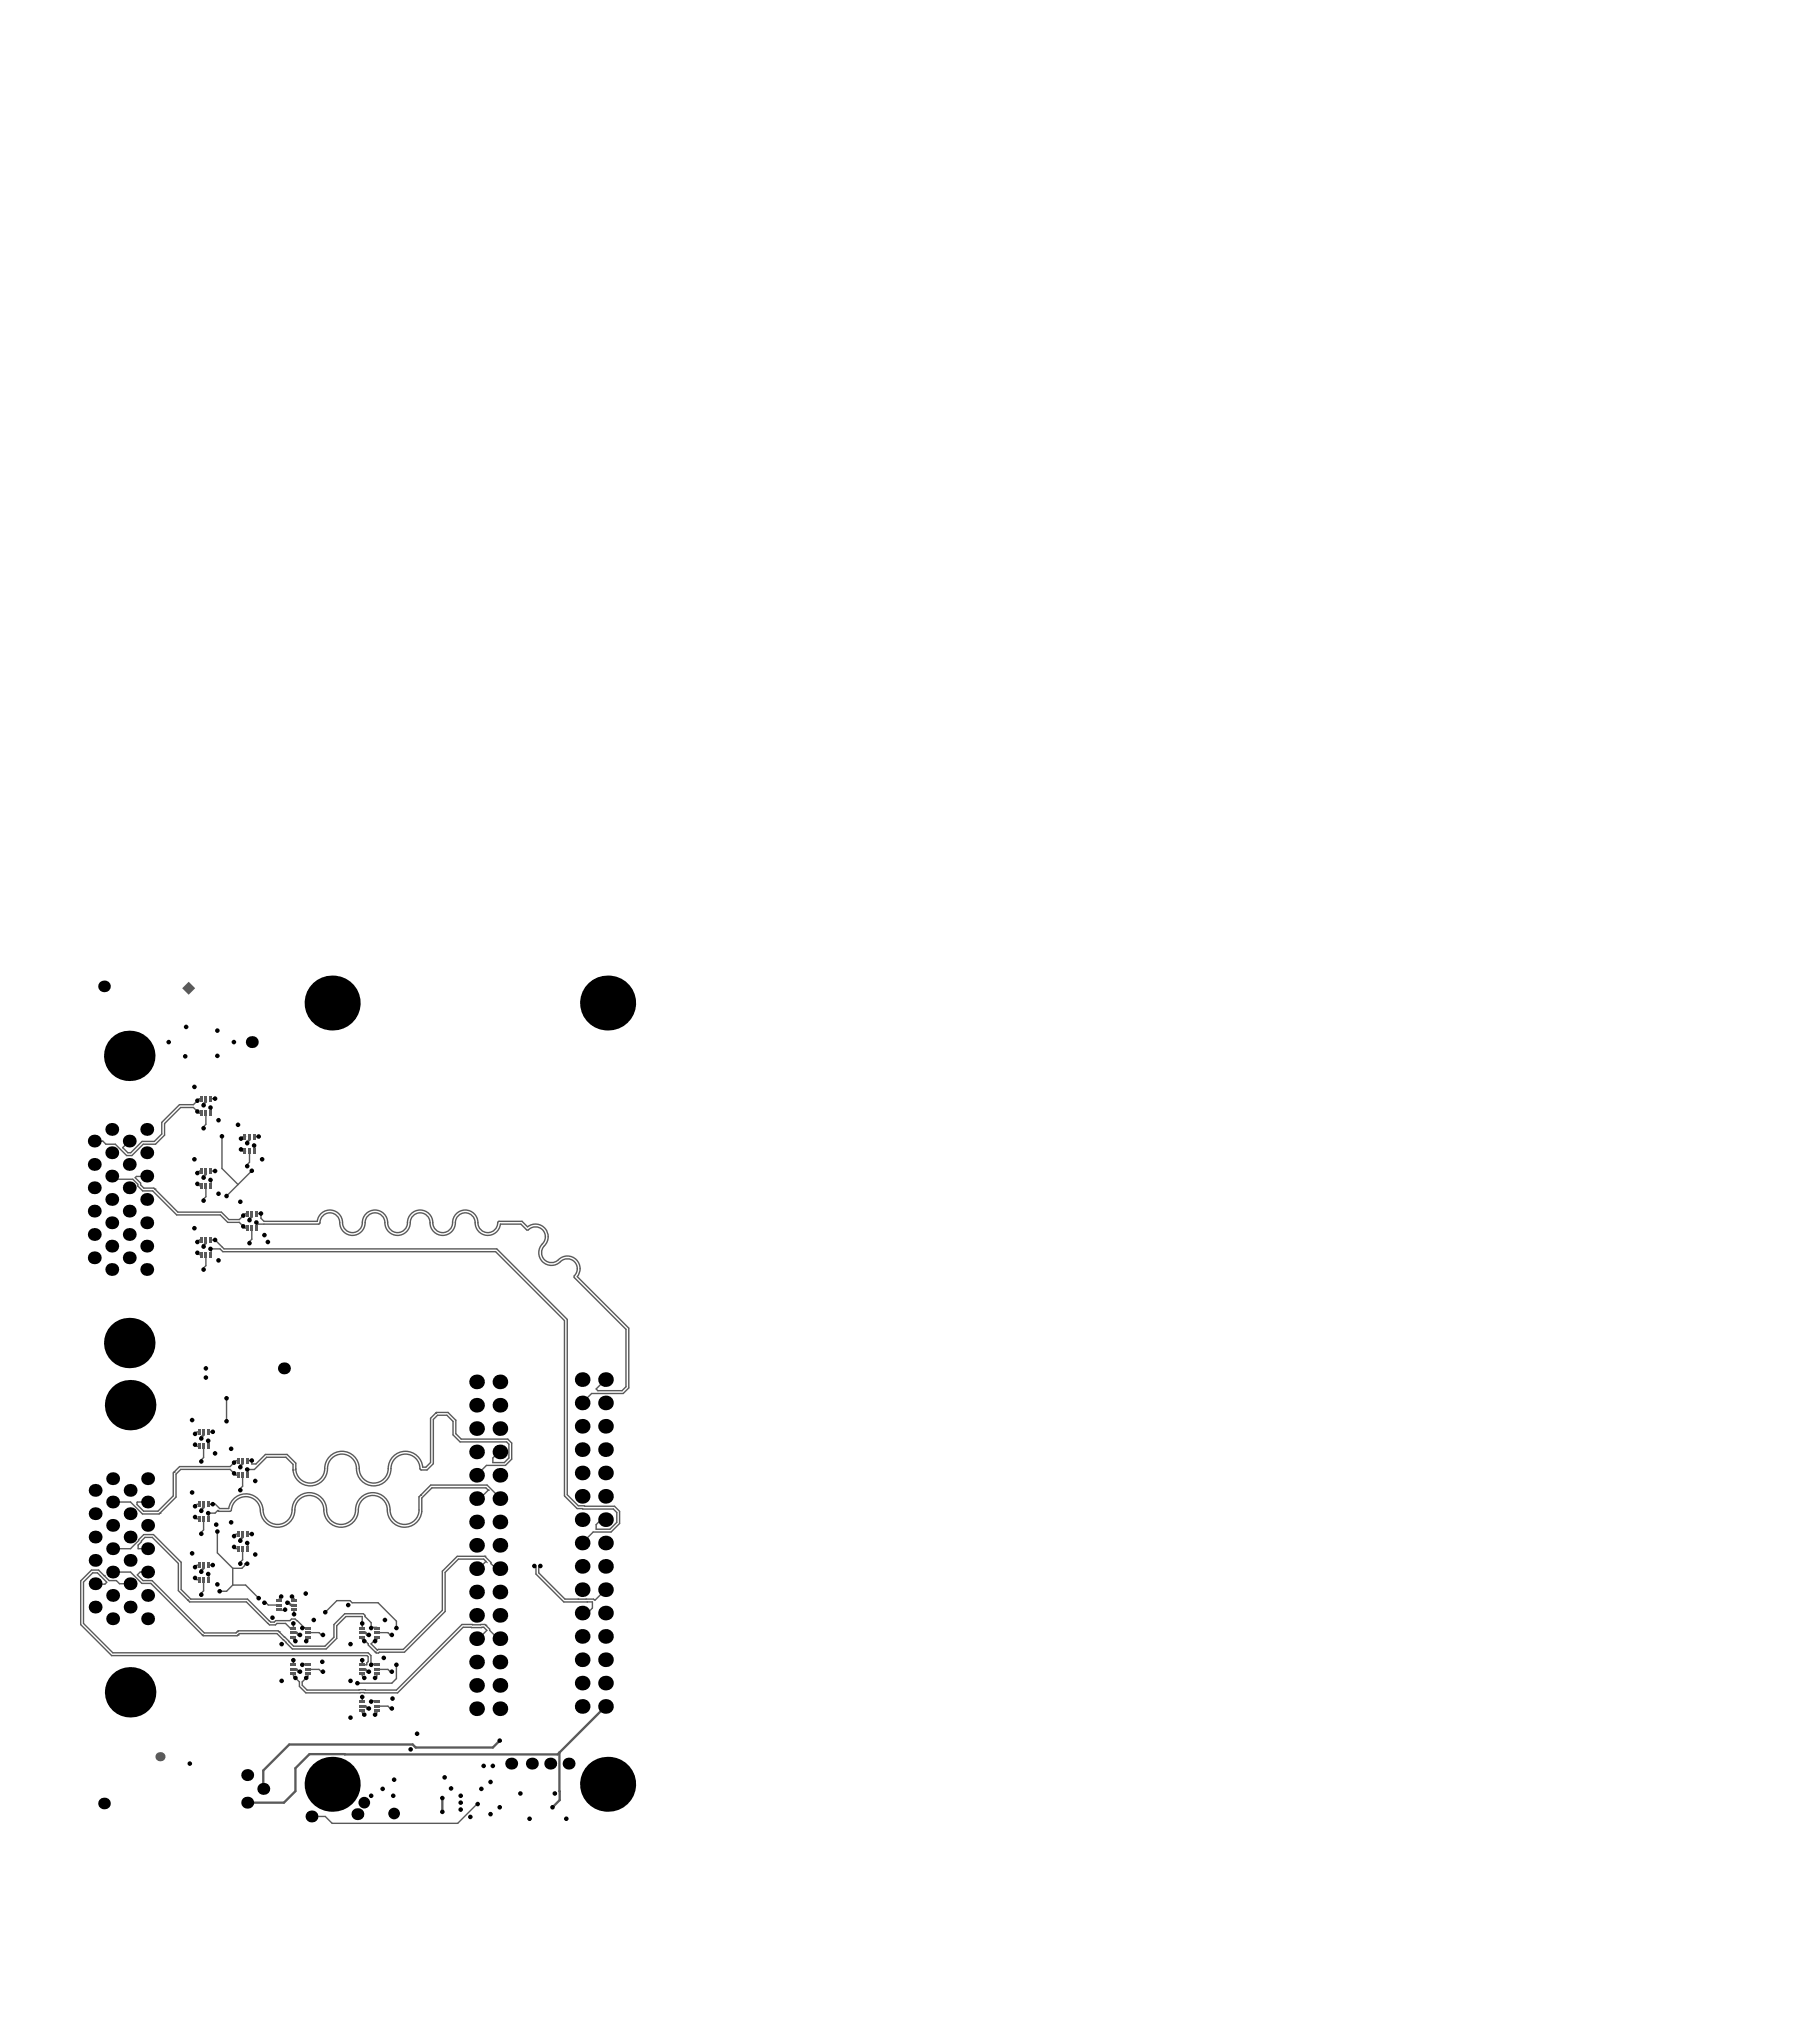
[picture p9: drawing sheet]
<svg xmlns="http://www.w3.org/2000/svg" width="658mm" height="736mm" viewBox="0 0 658 736" stroke-linecap="round" stroke-linejoin="round" font-family="sans-serif">
<path d="M34.4 573.3l.2 .1" fill="none" stroke="#5a5a5a" stroke-width=".51"/>
<circle cx="37.7" cy="570.3" r=".25" fill="#5a5a5a"/>
<g fill="none" stroke="#5a5a5a" stroke-width=".51">
<path d="M34.1 413h3.1M44.5 415.4v.1M40.4 425.7l1.2 1.2M49.4 425.8l-.5 .5M49.9 428.7v.6l1.7 1.8M50.9 428.2v.7l1.1 1.2M47.2 543.7l4.4 4.3M49.7 543.7l-.1 .9 2.4 2.4M50.2 557.3v.4l-3 2.9M52.5 556.5l-2.5 2.8v1.3M33.1 568.3h2.6M33.5 569.3h1.8"/>
<path d="M36.3 570.4l2.3 2.4-.6 .6h-3.4M42.1 572.1l1.1 1.2M49.7 570.1l2.1 2"/>
</g>
<circle cx="57.9" cy="547.7" r=".25" fill="#5a5a5a"/>
<path d="M57.9 547.7l-.3 .3" fill="none" stroke="#5a5a5a" stroke-width=".51"/>
<circle cx="56.1" cy="430.4" r=".25" fill="#5a5a5a"/>
<path d="M58.5 410.5l-2.6 2.7M55.7 430.1l.4 .3M65 530.9l-2 2M65.4 531.9l-1.7 1.7" fill="none" stroke="#5a5a5a" stroke-width=".51"/>
<circle cx="63" cy="532.9" r=".25" fill="#5a5a5a"/>
<path d="M63 532.9l-.3 .3" fill="none" stroke="#5a5a5a" stroke-width=".51"/>
<circle cx="68" cy="579.2" r=".25" fill="#5a5a5a"/>
<g fill="none" stroke="#5a5a5a" stroke-width=".51">
<path d="M72.2 397.7l-2.2 2.2M71.4 402.3l.7 .7M71.4 428.5l.7 .7M72.2 423.9l-.8 .7M71.4 453.5l.7 .6M72.2 448.9l-.8 .7M72.3 518.3h-1l-.7 .7M70.6 522.9l.6 .7h1.1M71.2 549.8h1.1M72.3 544.5h-1l-.7 .7M73.7 549.8v4M75.6 544.5h2.3l1.6 1.6"/>
<path d="M77 544.5h.1M68 579.2l.6 .7M70.6 571.2l.6 .6h1.1M72.3 566.6h-1l-.7 .7M73.7 571.8v4M75.3 570l.3 .3v1.5M75.6 566.6h1.4M77 566.5v.1"/>
</g>
<path d="M73.7 566.6v1" fill="none" stroke="#5a5a5a" stroke-width=".84"/>
<circle cx="78.8" cy="546.8" r=".25" fill="#5a5a5a"/>
<g fill="none" stroke="#5a5a5a" stroke-width=".51">
<path d="M77.8 397.7h-1.4M73.7 407.8v.6M74.5 403v4M76.2 401.2l.2 .2v1.6M74.5 429.2v4l-.8 .8M76.2 427.1v.3M76.4 423.9h1.4M77.8 423.9h.1M74.5 458.1l-.8 .9v.6M76.2 452.1l.2 .5v1.5M76.4 448.9h1.4M77.8 448.8v.1"/>
<path d="M77 518.3h-1.4M73.7 523.6v4M75.3 521.5l.3 .5M79.1 547.1l-.3-.3-1 .9h-2.5l.3 .5M86.1 591.8l-.3 .3"/>
</g>
<path d="M74.5 397.7v1.1l-.9 .8 .1 .5M74.5 423.9v1.1l-.9 .8 .1 .5M74.5 448.9v1.1l-.9 .8 .1 .4M73.7 518.3v1.1M73.7 544.5v1.1" fill="none" stroke="#5a5a5a" stroke-width=".84"/>
<circle cx="86.1" cy="591.8" r=".25" fill="#5a5a5a"/>
<path d="M85.9 590.6l-.5 .5" fill="none" stroke="#5a5a5a" stroke-width=".51"/>
<circle cx="85.9" cy="590.6" r=".25" fill="#5a5a5a"/>
<path d="M80.4 451.4l.7 .7M83.3 531.9l2.1 2.1h.7M85.4 528.7h.7M84.7 559.9l.7 .7h.7M85.4 555.3h.7M84.2 573.8l-2.2 2.2M86.2 590.3l-.3 .3" fill="none" stroke="#5a5a5a" stroke-width=".51"/>
<circle cx="82" cy="432.9" r=".25" fill="#5a5a5a"/>
<g fill="none" stroke="#5a5a5a" stroke-width=".51">
<path d="M87.2 416.1l.7 .6h1M88.9 411.4h-1l-.7 .7M90.3 416.7v4M92 414.6l.2 .5v1.6M86.1 428.8l-4.1 4.1M89.5 421.5v.6M89.7 439.3h-.9l-.7 .7M94.4 439.3v1.7M94.4 439.3h.1M88.1 443.9l.6 .6h1M91.1 448.6l-.8 .8v.6M92.8 442.5l.2 .5v1.5"/>
<path d="M87.8 538l-.8 .8v.6M91.1 529.9h1.5M91.1 528.7h-1.4M92.1 531.9h-2.6l.2 .5v1.6M89.5 558.5l.2 .5v1.6M89.7 555.3h1.4M91.1 555.3h.1M87.8 564.6l-.8 .8v.6M89.5 566h-.9v.7l-1 1M95.7 580.2h.6l.8 .8M96.9 587.6l.6 .6h2.2M97.4 586.6l.5 .6h1.4l.5-.6"/>
<path d="M101 590.6l5.2 5.3M102.5 593.5l1 1.1M106.2 601v1.4M106.2 605.7v.9"/>
</g>
<path d="M89.4 413.3l.1 .5M89.4 413.3h.1M90.3 411.4v1.1l-.9 .8M91.1 439.3v1.1M87.8 529.8l-.8 .8" fill="none" stroke="#5a5a5a" stroke-width=".84"/>
<circle cx="101" cy="590.6" r=".25" fill="#5a5a5a"/>
<path d="M106 530.1v2M101.8 577.9l-.7 .6v1.1M105.7 577.9l.7 .7v1M100.7 590.3l.3 .3M103.2 582.7l-.5 .2h-1.6M103.3 587.6l1.7 1.7h1.2M105.5 586.1l-.6 .5M106.2 587.6v1.5M106.2 592.4v.9M106.4 584.3h.1" fill="none" stroke="#5a5a5a" stroke-width=".51"/>
<path d="M104 580.2l.5-.1 .8 .9h1.1" fill="none" stroke="#5a5a5a" stroke-width=".84"/>
<circle cx="106" cy="532.1" r=".25" fill="#5a5a5a"/>
<g fill="none" stroke="#5a5a5a" stroke-width=".84">
<path d="M107.3 591l.8 .9M108.1 591.9h.1M108.6 591.8l-.5 .1M131.1 591h1.1l.8 .9M133 591.9h.1M133.1 591.8l-.1 .1M107.3 604.3l.8 .9M108.1 605.2h.1M108.6 605.1l-.5 .1M131.1 617.6h1.1l.8 .9M131.1 604.3h1.1l.8 .9M133 618.5h.1"/>
<path d="M133 605.2h.1M133.1 618.4l-.1 .1M133.1 605.1l-.1 .1M124.7 635l.1 .1"/>
</g>
<g fill="none" stroke="#5a5a5a" stroke-width=".51">
<path d="M121.9 579.4h4.8M107.4 586.6l2.8 2.7h1.2M111.4 592.4v1l-.6 .6M115.5 591l.8 .8h.6M124.8 584.1l-3.9 4M125.2 585.1l-3.3 3.4M131.1 585.1v4M131.1 587.6v.1M131.1 592.4v.9l.7 .7h.5l1 1v.5M131.5 584.1l.6 .6v.4M132.8 599.3l.4 .4v1.8l-.5 .5v.6h-1.6M135.9 598.1l.3 .2"/>
<path d="M111.4 605.7v1l-2 2.1v1.2M111.4 602.4h-1.5l-.5 .2M115.5 604.3l.8 .8h.6M129.9 611.8h2.4M130.3 612.8h1.6M131.1 601v1.4M131.1 614.3v1.4M131.1 605.7v.9l.7 .8M131.1 619v.9l.7 .8M136.4 602.6l-.3-.2h-1.3l-.5 .2M136.4 605.9v.8l-.7 .7M136.4 619v1l-.7 .7"/>
<path d="M136.4 615.7h-1.6l-.5 .2"/>
</g>
<circle cx="135.9" cy="598.1" r=".25" fill="#5a5a5a"/>
<path d="M152.2 541.2l-.6 .6M134.2 599.3v3.1h.6M134.3 587.4v1.9l.5-.2h1.6M136.4 592.4v1l-2.1 1.6M137.3 598.1l-.3 .2h-.8M141.2 591.8h.6M143.5 586.8v2.5M141.2 618.4h.6M141.2 605.1h.6M143.5 607.6l-1.7 1.7" fill="none" stroke="#5a5a5a" stroke-width=".51"/>
<path d="M149.3 631.5l1.1 1.1" fill="none" stroke="#5a5a5a" stroke-width=".84"/>
<circle cx="152.2" cy="541.2" r=".25" fill="#5a5a5a"/>
<path d="M157.9 511.3l-.3 .3M156.8 529.8l-2.3 2.3" fill="none" stroke="#5a5a5a" stroke-width=".51"/>
<circle cx="157.6" cy="511.6" r=".25" fill="#5a5a5a"/>
<path d="M157.6 511.6l-1.8 1.8M158.3 512.3l-1.5 1.5M161.7 512.3l2.2 2.2M162.1 511.3l2.9 2.8M163.9 519.4l2.6 2.5M165 519l1.9 1.9M172.5 567.8h.7M170.5 589l.1 .2M170.9 588h3.1M172.5 593.2h.7M175.8 588.3l1.4 1.4M172.6 653h.3" fill="none" stroke="#5a5a5a" stroke-width=".51"/>
<circle cx="175.8" cy="588.3" r=".25" fill="#5a5a5a"/>
<path d="M175.5 588l.3 .3" fill="none" stroke="#5a5a5a" stroke-width=".51"/>
<circle cx="175.5" cy="563.3" r=".25" fill="#5a5a5a"/>
<path d="M175.9 538.6l.8 .8M175 564.4l.9 .8M175.5 563.3l4 4.5" fill="none" stroke="#5a5a5a" stroke-width=".51"/>
<path d="M175.9 565.2l.5 .5" fill="none" stroke="#5a5a5a" stroke-width=".36"/>
<circle cx="176.7" cy="539.4" r=".25" fill="#5a5a5a"/>
<g fill="none" stroke="#5a5a5a" stroke-width=".51">
<path d="M37.2 413l1.1 1.2M41.7 414.2l4.1 4.1h1.9l4.1-4.1M55.9 413.2h-4.5l-4.1 4.1h-1l-1.8-1.8M58.5 406.3v4.2M70 400.9l1.4 1.4M74.5 407l-.8 .8M76.2 400.9v.3M80.3 411.3v11.7l5.8 5.8M48.1 426.9l1.8 1.8M48.9 426.3l2 1.9M51.6 431.1h3.7M52 430.1h3.7"/>
<path d="M53.1 425.7l-3.7 .1M73.7 434v.6M76.2 427.4l.2 .2v1.6M80.1 438.8l2.7 2.7M90.3 420.7l-.8 .8M74.5 454.1v4M91.1 444.5v4.1M94.4 441l1.1 1.1M188.5 443.1l2 2M188.9 442.1l2 2M204.3 478v63.5M205.3 477.6v63.5"/>
<path d="M219.1 499.4l-3.4 3.4 .7 .6M226.5 481.2v20.8l-1.4 1.4M227.6 480.8v21.6l-2.1 2M82 506.1v8.3M155.8 513.4v16M156.8 513.8v16M163.9 514.5v4.9M165 514.1v4.9M214.1 504.4l-3.4 3.4M62.7 533.2v8.3M63.7 533.6v8.3M75.6 522v1.6"/>
<path d="M85.4 528.7l-2.1 2.2M87.8 534v4M91.1 528.7v1.2M103.5 527.5l2.5 2.6M180.5 525.6l-2.1 2.2v1.6M183.3 521.9l.9 .9v5l-1.7 1.6M183.8 520.9l1.4 1.4v5.9l-2.3 2.2M49.7 543.7h3.7M51.6 548h6M52 547h5.2M52.5 556.5h2.6M55.5 555.5h-3.5l-1.8 1.8"/>
<path d="M70.6 549.1l.6 .7M75.6 548.2v1.6M78.7 554.4v7.7M85.4 555.3l-.7 .7M151.6 541.8v4.8M152.6 542.2v4.9M208.9 546.1l2 .1M209.3 545.1l2.3 .1M218.2 551h-1.6l-.9 .9v1.6h5M222 546.2l1.2 1.3v3.5M222.4 545.2l1.8 1.9v4.4M29.2 572.3v15.8"/>
<path d="M30.2 572.7v14.9M35.3 569.3l1 1.1M35.7 568.3l3.8 3.8h2.6M43.2 573.3h3.9M47.2 569l4.1 4.2h3.3M50 560.6h3.4M51.8 572.1h3.2M53.4 569h-2.7l-1 1.1M64.5 565.9v9.9M65.6 565.5v9.8M75.3 569.8v.2M84.2 567.7v6.1"/>
<path d="M87.8 560.6v4M160.1 568.7v14.2M193.4 566.8l.6 .6v2.4M195.5 566.8l-.5 .6v1.9M209.3 578.8v.1M212.1 578.8l-2.8 .1M212.5 579.9h1.9v2.2l-1.8 1.8h-1.9l1.5-1.5M212.5 579.9h.1M219.1 575.4l-3.7 3.7M73.5 592.1h12.3M103.5 594.6l2.3 2.3M106.4 582.9v1.4"/>
<path d="M120.9 588.1v4.5M121.9 588.5v4.6M134.3 595l2.3 2.3 .3-.3M175.1 589l1.1 1.1M177.2 589.7v.4l3 3.1M212.2 582.4h.1M108.4 608.8v1.6l2.3 2.4M109.4 610l1.7 1.8M143.5 602.6v5"/>
</g>
<path d="M90.2 441.2l.1 .5M90.2 441.2h.1M91.1 440.4l-.9 .8M87.8 528.7v1.1M87.8 555.3v1.1l-.8 .8M202.4 634.4l.1 17.2M95.3 640.9v6.6M160.1 650.9v4.9" fill="none" stroke="#5a5a5a" stroke-width=".84"/>
<circle cx="73.2" cy="591.8" r=".25" fill="#5a5a5a"/>
<g fill="none" stroke="#5a5a5a" stroke-width=".51">
<path d="M70 399.9h-5l-6.5 6.4M72.2 397.7h.9M38.3 414.2h3.4M46 413.8l-1.5 1.6M70 400.9h-4.6l-5.8 5.8v4.2l-3.3 3.3h-4.5M72.1 403h1M93.6 411.4h-1.4M41.6 426.9h6.5M55.3 431.1l8.7 8.7h15.7l2.7 2.7h4.2l1.5 1.4M56.1 430.4l8.3 8.4h15.7M72.1 429.2h1M72.2 423.9h.9"/>
<path d="M91.1 423.8l-5 5M93 439.3h1.4M72.1 454.1h1M72.2 448.9h.9M76.2 452.1h3.4l1.1 1h98.7l24.9 24.9M77.8 448.8l2.6 2.6M81.1 452.1h98.7l25.5 25.5M88.1 440l-1.5 1.5h-3.8M92.8 442.5l.6 .6h21.9l.4-.3a3.7 3.7 0 0 1 4-3.8 3.7 3.7 0 0 1 3.3 4.4 4.7 4.7 0 0 0 5.4 3.7 4.7 4.7 0 0 0 3.8-5.2 3.7 3.7 0 0 1 4.3-2.8 3.7 3.7 0 0 1 2.9 4.3 4.7 4.7 0 0 0 5.3 3.7 4.7 4.7 0 0 0 3.8-5.2 3.7 3.7 0 0 1 4.4-2.8 3.7 3.7 0 0 1 2.8 4.3 4.7 4.7 0 0 0 5.3 3.7 4.7 4.7 0 0 0 3.9-5.2 3.6 3.6 0 0 1 4.3-2.8 3.6 3.6 0 0 1 2.8 4.3 4.6 4.6 0 0 0 4.7 3.8 4.6 4.6 0 0 0 4.4-4.1h7.4M95.5 442.1h19.3a4.7 4.7 0 0 1 5.3-4.1 4.7 4.7 0 0 1 3.9 5.3 3.7 3.7 0 0 0 4.4 2.8 3.7 3.7 0 0 0 2.8-4.3 4.7 4.7 0 0 1 5.3-3.7 4.7 4.7 0 0 1 3.9 5.2 3.7 3.7 0 0 0 4.3 2.8 3.7 3.7 0 0 0 2.8-4.3 4.7 4.7 0 0 1 5.4-3.7 4.7 4.7 0 0 1 3.8 5.2 3.7 3.7 0 0 0 4.3 2.8 3.7 3.7 0 0 0 2.9-4.3 4.7 4.7 0 0 1 5.3-3.7 4.7 4.7 0 0 1 3.8 5.2 3.6 3.6 0 0 0 4.1 2.8 3.6 3.6 0 0 0 3.1-3.8l.4-.2h8.3M190.5 445.1l.5 .2a3.7 3.7 0 0 1 5.5 .1 3.7 3.7 0 0 1-.7 5.4 4.7 4.7 0 0 0 1.2 6.4 4.7 4.7 0 0 0 6.4-1 3.6 3.6 0 0 1 4.8 .9 3.6 3.6 0 0 1-.5 4.9l.2 .5 18.6 18.7M190.9 444.1a4.7 4.7 0 0 1 6.6 .8 4.7 4.7 0 0 1-.9 6.6 3.7 3.7 0 0 0 1.1 5 3.7 3.7 0 0 0 5-1 4.6 4.6 0 0 1 6 .6 4.6 4.6 0 0 1 .2 6l18.7 18.7"/>
<path d="M157.9 511.3h4.2M158.3 512.3h3.4M214.1 504.4h11.4M216.4 503.4h8.7M65 530.9h18.3M65.4 531.9h17.9M73.7 527.6l-.9 .8v.6M86.1 534h.3M86.1 528.7h.3M92.6 529.9l3.5-3.4h7.8l3.2 3.1v2.4M103.5 527.5h-7l-4.4 4.4M154.5 532.1h-2l-.5-.3a5.4 5.4 0 0 0-5.7-5.4 5.4 5.4 0 0 0-4.9 6.2 6.3 6.3 0 0 1-7.1 5.2 6.3 6.3 0 0 1-5.4-7.1 5.3 5.3 0 0 0-6.1-4.3 5.3 5.3 0 0 0-4.4 6.2 6.3 6.3 0 0 1-6.4 5.2 6.3 6.3 0 0 1-6-5.7"/>
<path d="M155.8 529.4l-1.7 1.7h-1.1a6.3 6.3 0 0 0-7-5.7 6.3 6.3 0 0 0-5.6 7 5.3 5.3 0 0 1-6.2 4.3 5.3 5.3 0 0 1-4.3-6.1 6.3 6.3 0 0 0-7.1-5.2 6.3 6.3 0 0 0-5.4 7 5.2 5.2 0 0 1-5.6 4.4 5.2 5.2 0 0 1-4.8-5.2M166.5 521.9h16.8M166.9 520.9h16.9M175.9 538.6h-19.6l-3.7 3.6M176.7 539.4l-2.3 2.3h-1.2M178.4 529.4h4.1M180.5 525.6h.4M182.9 530.4h-6.9l-3.5 3.6M40.8 543.7h6.4M55.1 556.5l9.4 9.4M55.5 555.5l10.1 10M62.7 541.5l-5.5 5.5"/>
<path d="M63.7 541.9l-5.8 5.8M73.7 553.8l-.9 .8v.6M79.1 547.1h4.1l.4-.3a5.3 5.3 0 0 1 5.8-5 5.3 5.3 0 0 1 4.9 5.8 6.3 6.3 0 0 0 7.2 5.1 6.3 6.3 0 0 0 5.3-7 5.3 5.3 0 0 1 6.2-4.3 5.3 5.3 0 0 1 4.3 6.2 6.3 6.3 0 0 0 7.1 5.1 6.3 6.3 0 0 0 5.4-7 5.3 5.3 0 0 1 6.1-4.3 5.3 5.3 0 0 1 4.3 6.1 6.3 6.3 0 0 0 6.4 5.3 6.3 6.3 0 0 0 6-5.7M79.5 546.1h3.3a6.3 6.3 0 0 1 6.9-5.3 6.3 6.3 0 0 1 5.6 6.6 5.3 5.3 0 0 0 6.2 4.3 5.3 5.3 0 0 0 4.3-6.2 6.3 6.3 0 0 1 7.1-5.1 6.3 6.3 0 0 1 5.4 7 5.3 5.3 0 0 0 6.1 4.3 5.3 5.3 0 0 0 4.4-6.2 6.3 6.3 0 0 1 7.1-5.1 6.3 6.3 0 0 1 5.3 7 5.2 5.2 0 0 0 5.6 4.4 5.2 5.2 0 0 0 4.8-5.2M86.1 555.3h.3M152.2 541.2l3.7-3.6h20.4l4.6 4.6v.3M204.3 541.5l4.6 4.6M205.3 541.1l4 4M210.9 546.2h11.1M211.6 545.2h10.8M223.2 551l-2.5 2.5M224.2 551.5l-3.1 3.1h-6.4l-4 3.9"/>
<path d="M33.1 568.3l-3.9 4M33.5 569.3l-3.3 3.4M40.8 560.6h6.4M40.8 569h6.4M54.6 573.2l18.9 18.9M55 572.1l18.9 19h11.5M64.5 575.8l3.5 3.4M65.6 575.3l3.4 3.5h20.6l7.8 7.8M68.6 579.9h20.6l7.7 7.7M73.7 575.8l-.9 .9v.5M78.7 562.1l5.5 5.6h3.4M79.5 576h2.5"/>
<path d="M84.2 573.8h4.7l4.7 4.7M86.1 560.6h.3M121.9 579.4l-4.2 4.2M126.7 579.4l.7 .8h9.4l6.7 6.6M175 564.4h-9.1l-4.8 4.8v14.1l-14.7 14.8h-9.1M175.5 563.3h-10l-5.4 5.4M175.9 565.2l-2.7 2.6M179.5 567.8h1.4M194 569.8l10.1 10.1h8.4M195 569.3l9.5 9.5h4.8M212.1 578.8h2.7l.6 .3M29.2 588.1l11.2 11.2h92.4"/>
<path d="M30.2 587.6l10.6 10.7h92.4l1 1M86.1 591.8l.5-.5h13.6l2.3 2.2M86.2 590.3h14.5M97.1 581h4M99.8 586.6h5.1M103.3 587.6h-3.1l-.5 .6M105.5 586.1h1.3l.6 .5M106.2 593.3l.7 .7M111.4 591h4.1M120.9 592.6l-3.3 3.3h-11.4M121.9 593.1l-3.9 3.8h-12.2M124.8 584.1h6.7"/>
<path d="M125.2 585.1h5.9M132.1 585.1l2.2 2.3M133.3 595.5l2.6 2.6M136.4 591h4l.8 .8M160.1 582.9l-14.1 14.1h-9.1M170.5 589h-2.9l-23.7 23.8h-12M170.9 588h-3.7l-23.7 23.8h-11.2M174 588h1.5M175.1 589l-4.5 .2M176.2 590.1l-3 3.1M180.2 593.2h.7M106.2 606.6l2.2 2.2"/>
<path d="M110.7 612.8h19.6M111.1 611.8h18.8M111.4 604.3h4.1M129.3 609.3h12.5M136.4 604.3h4l.8 .8M136.4 617.6h4l.8 .8M172.6 653l-7 7h-45.4l-2.5-2.5h-5"/>
</g>
<g fill="none" stroke="#5a5a5a" stroke-width=".84">
<path d="M73.7 519.4l-.9 .8M72.8 520.2v.5M72.8 520.2h.1M86.9 530.6l.1 .5M86.9 530.6h.1M72.8 546.4v.5M72.8 546.4h.1M73.7 545.6l-.9 .8M86.9 557.2l.1 .5M86.9 557.2h.1M72.8 568.4v.5M72.8 568.4h.1"/>
<path d="M73.7 567.6l-.9 .8M106.2 591h1.1M133.1 591.8h.4M106.2 604.3h1.1M133.1 618.4h.4M133.1 605.1h.4M219.1 617.7l-17.3 17.4h-77M124.7 635h-12.7l-5.1 5v8.4l-4.1 4.1h-13.3M149.3 631.5h-44.6l-9.4 9.4M180.8 630.1l-2.4 2.5h-28M202.5 651.6l-2.5 2.6"/>
</g>
<g fill="#000">
<circle cx="37.6" cy="357" r="2.11"/>
<circle cx="61.1" cy="377.2" r=".83"/>
<circle cx="67.4" cy="371.7" r=".83"/>
<circle cx="78.7" cy="373.1" r=".83"/>
<circle cx="84.6" cy="377.2" r=".83"/>
<circle cx="91.1" cy="377.2" r="2.16"/>
<circle cx="120.2" cy="363.1" r="10"/>
<circle cx="219.9" cy="363.1" r="10"/>
<circle cx="46.8" cy="382.2" r="9.1"/>
<circle cx="67" cy="382.4" r=".83"/>
<circle cx="70.4" cy="393.4" r=".83"/>
<circle cx="71.4" cy="398.4" r=".83"/>
<circle cx="77.8" cy="397.7" r=".83"/>
<circle cx="78.7" cy="382.2" r=".83"/>
<circle cx="34.1" cy="413" r="2.32"/>
<circle cx="40.4" cy="408.8" r="2.32"/>
<circle cx="40.4" cy="417.3" r="2.32"/>
<circle cx="46.8" cy="413" r="2.32"/>
<circle cx="53.1" cy="417.3" r="2.32"/>
<circle cx="53.1" cy="408.8" r="2.32"/>
<circle cx="70.4" cy="419.6" r=".83"/>
<circle cx="71.4" cy="402.3" r=".83"/>
<circle cx="73.7" cy="408.4" r=".83"/>
<circle cx="73.7" cy="400.1" r=".83"/>
<circle cx="76.2" cy="400.9" r=".83"/>
<circle cx="79.1" cy="405.5" r=".83"/>
<circle cx="80.3" cy="411.3" r=".83"/>
<circle cx="86.1" cy="407.2" r=".83"/>
<circle cx="87.2" cy="416.1" r=".83"/>
<circle cx="87.2" cy="412.1" r=".83"/>
<circle cx="89.5" cy="413.8" r=".83"/>
<circle cx="92" cy="414.6" r=".83"/>
<circle cx="93.6" cy="411.4" r=".83"/>
<circle cx="94.9" cy="419.6" r=".83"/>
<circle cx="34.1" cy="429.9" r="2.32"/>
<circle cx="34.1" cy="421.5" r="2.32"/>
<circle cx="34.1" cy="438.4" r="2.32"/>
<circle cx="40.4" cy="434.2" r="2.32"/>
<circle cx="40.4" cy="425.7" r="2.32"/>
<circle cx="46.8" cy="429.9" r="2.32"/>
<circle cx="46.8" cy="438.4" r="2.32"/>
<circle cx="46.8" cy="421.5" r="2.32"/>
<circle cx="53.1" cy="434.2" r="2.32"/>
<circle cx="53.1" cy="425.7" r="2.32"/>
<circle cx="71.4" cy="428.5" r=".83"/>
<circle cx="71.4" cy="424.6" r=".83"/>
<circle cx="73.7" cy="434.6" r=".83"/>
<circle cx="73.7" cy="426.3" r=".83"/>
<circle cx="76.2" cy="427.1" r=".83"/>
<circle cx="77.8" cy="423.9" r=".83"/>
<circle cx="79.1" cy="432.1" r=".83"/>
<circle cx="82" cy="432.9" r=".83"/>
<circle cx="87" cy="435" r=".83"/>
<circle cx="89.5" cy="422.1" r=".83"/>
<circle cx="91.1" cy="423.8" r=".83"/>
<circle cx="94.4" cy="439.3" r=".83"/>
<circle cx="34.1" cy="446.8" r="2.32"/>
<circle cx="34.1" cy="455.3" r="2.32"/>
<circle cx="40.4" cy="442.6" r="2.32"/>
<circle cx="40.4" cy="451.1" r="2.32"/>
<circle cx="40.4" cy="459.5" r="2.32"/>
<circle cx="46.8" cy="446.8" r="2.32"/>
<circle cx="46.8" cy="455.3" r="2.32"/>
<circle cx="53.1" cy="459.5" r="2.32"/>
<circle cx="53.1" cy="451.1" r="2.32"/>
<circle cx="53.1" cy="442.6" r="2.32"/>
<circle cx="70.4" cy="444.6" r=".83"/>
<circle cx="71.4" cy="449.6" r=".83"/>
<circle cx="71.4" cy="453.5" r=".83"/>
<circle cx="73.7" cy="451.2" r=".83"/>
<circle cx="73.7" cy="459.6" r=".83"/>
<circle cx="76.2" cy="452.1" r=".83"/>
<circle cx="77.8" cy="448.8" r=".83"/>
<circle cx="79.1" cy="456.2" r=".83"/>
<circle cx="88.1" cy="443.9" r=".83"/>
<circle cx="88.1" cy="440" r=".83"/>
<circle cx="90.3" cy="450" r=".83"/>
<circle cx="90.3" cy="441.7" r=".83"/>
<circle cx="92.8" cy="442.5" r=".83"/>
<circle cx="95.7" cy="447.1" r=".83"/>
<circle cx="96.9" cy="449.6" r=".83"/>
<circle cx="46.8" cy="486.1" r="9.1"/>
<circle cx="74.5" cy="495.3" r=".83"/>
<circle cx="74.5" cy="498.6" r=".83"/>
<circle cx="102.8" cy="495.3" r="2.16"/>
<circle cx="210.7" cy="499.4" r="2.65"/>
<circle cx="219.1" cy="499.4" r="2.65"/>
<circle cx="47.1" cy="508.6" r="9.1"/>
<circle cx="69.5" cy="514" r=".83"/>
<circle cx="70.6" cy="519" r=".83"/>
<circle cx="77" cy="518.3" r=".83"/>
<circle cx="82" cy="506.1" r=".83"/>
<circle cx="82" cy="514.4" r=".83"/>
<circle cx="172.5" cy="517.1" r="2.65"/>
<circle cx="172.5" cy="500.2" r="2.65"/>
<circle cx="172.5" cy="508.7" r="2.65"/>
<circle cx="180.9" cy="517.1" r="2.65"/>
<circle cx="180.9" cy="508.7" r="2.65"/>
<circle cx="180.9" cy="500.2" r="2.65"/>
<circle cx="210.7" cy="516.3" r="2.65"/>
<circle cx="210.7" cy="507.8" r="2.65"/>
<circle cx="219.1" cy="507.8" r="2.65"/>
<circle cx="219.1" cy="516.3" r="2.65"/>
<circle cx="34.4" cy="539.5" r="2.32"/>
<circle cx="40.8" cy="535.2" r="2.32"/>
<circle cx="47.1" cy="539.5" r="2.32"/>
<circle cx="53.4" cy="535.2" r="2.32"/>
<circle cx="70.6" cy="522.9" r=".83"/>
<circle cx="72.8" cy="529" r=".83"/>
<circle cx="72.8" cy="520.7" r=".83"/>
<circle cx="75.3" cy="521.5" r=".83"/>
<circle cx="77.8" cy="526.1" r=".83"/>
<circle cx="83.6" cy="524.4" r=".83"/>
<circle cx="84.7" cy="529.4" r=".83"/>
<circle cx="84.7" cy="533.3" r=".83"/>
<circle cx="87" cy="539.4" r=".83"/>
<circle cx="87" cy="531.1" r=".83"/>
<circle cx="89.5" cy="531.9" r=".83"/>
<circle cx="91.1" cy="528.7" r=".83"/>
<circle cx="92.4" cy="536.1" r=".83"/>
<circle cx="172.5" cy="534" r="2.65"/>
<circle cx="172.5" cy="525.6" r="2.65"/>
<circle cx="180.9" cy="534" r="2.65"/>
<circle cx="180.9" cy="525.6" r="2.65"/>
<circle cx="210.7" cy="533.2" r="2.65"/>
<circle cx="210.7" cy="524.7" r="2.65"/>
<circle cx="219.1" cy="533.2" r="2.65"/>
<circle cx="219.1" cy="524.7" r="2.65"/>
<circle cx="34.4" cy="556.4" r="2.32"/>
<circle cx="34.4" cy="547.9" r="2.32"/>
<circle cx="40.8" cy="552.1" r="2.32"/>
<circle cx="40.8" cy="543.7" r="2.32"/>
<circle cx="47.1" cy="556.4" r="2.32"/>
<circle cx="47.1" cy="547.9" r="2.32"/>
<circle cx="53.4" cy="552.1" r="2.32"/>
<circle cx="53.4" cy="543.7" r="2.32"/>
<circle cx="69.5" cy="540.2" r=".83"/>
<circle cx="70.6" cy="549.1" r=".83"/>
<circle cx="70.6" cy="545.2" r=".83"/>
<circle cx="72.8" cy="546.9" r=".83"/>
<circle cx="72.8" cy="555.2" r=".83"/>
<circle cx="75.3" cy="547.7" r=".83"/>
<circle cx="77" cy="544.5" r=".83"/>
<circle cx="78.2" cy="551.9" r=".83"/>
<circle cx="78.7" cy="554.4" r=".83"/>
<circle cx="83.6" cy="551" r=".83"/>
<circle cx="84.7" cy="559.9" r=".83"/>
<circle cx="84.7" cy="556" r=".83"/>
<circle cx="87" cy="557.7" r=".83"/>
<circle cx="89.5" cy="558.5" r=".83"/>
<circle cx="91.1" cy="555.3" r=".83"/>
<circle cx="172.5" cy="559.4" r="2.65"/>
<circle cx="172.5" cy="550.9" r="2.65"/>
<circle cx="172.5" cy="542.5" r="2.65"/>
<circle cx="180.9" cy="550.9" r="2.65"/>
<circle cx="180.9" cy="542.5" r="2.65"/>
<circle cx="180.9" cy="559.4" r="2.65"/>
<circle cx="210.7" cy="550.1" r="2.65"/>
<circle cx="210.7" cy="558.5" r="2.65"/>
<circle cx="210.7" cy="541.6" r="2.65"/>
<circle cx="219.1" cy="558.5" r="2.65"/>
<circle cx="219.1" cy="550.1" r="2.65"/>
<circle cx="219.1" cy="541.6" r="2.65"/>
<circle cx="34.4" cy="573.3" r="2.32"/>
<circle cx="34.4" cy="564.8" r="2.32"/>
<circle cx="40.8" cy="569" r="2.32"/>
<circle cx="40.8" cy="560.6" r="2.32"/>
<circle cx="40.8" cy="577.5" r="2.32"/>
<circle cx="47.1" cy="573.3" r="2.32"/>
<circle cx="47.1" cy="564.8" r="2.32"/>
<circle cx="53.4" cy="569" r="2.32"/>
<circle cx="53.4" cy="560.6" r="2.32"/>
<circle cx="53.4" cy="577.5" r="2.32"/>
<circle cx="69.5" cy="562.3" r=".83"/>
<circle cx="70.6" cy="567.3" r=".83"/>
<circle cx="70.6" cy="571.2" r=".83"/>
<circle cx="72.8" cy="568.9" r=".83"/>
<circle cx="72.8" cy="577.2" r=".83"/>
<circle cx="75.3" cy="569.8" r=".83"/>
<circle cx="77" cy="566.5" r=".83"/>
<circle cx="78.7" cy="573.5" r=".83"/>
<circle cx="79.5" cy="576" r=".83"/>
<circle cx="87" cy="566" r=".83"/>
<circle cx="89.5" cy="566" r=".83"/>
<circle cx="92.4" cy="562.7" r=".83"/>
<circle cx="93.6" cy="578.5" r=".83"/>
<circle cx="101.8" cy="577.9" r=".83"/>
<circle cx="105.7" cy="577.9" r=".83"/>
<circle cx="110.6" cy="576.8" r=".83"/>
<circle cx="172.5" cy="576.3" r="2.65"/>
<circle cx="172.5" cy="567.8" r="2.65"/>
<circle cx="180.9" cy="567.8" r="2.65"/>
<circle cx="180.9" cy="576.3" r="2.65"/>
<circle cx="193.4" cy="566.9" r=".83"/>
<circle cx="195.5" cy="566.8" r=".83"/>
<circle cx="210.7" cy="575.4" r="2.65"/>
<circle cx="210.7" cy="567" r="2.65"/>
<circle cx="219.1" cy="567" r="2.65"/>
<circle cx="219.1" cy="575.4" r="2.65"/>
<circle cx="34.4" cy="581.7" r="2.32"/>
<circle cx="40.8" cy="586" r="2.32"/>
<circle cx="47.1" cy="581.7" r="2.32"/>
<circle cx="53.4" cy="586" r="2.32"/>
<circle cx="95.7" cy="580.2" r=".83"/>
<circle cx="98.6" cy="585.6" r=".83"/>
<circle cx="101.9" cy="595.1" r=".83"/>
<circle cx="103.2" cy="582.7" r=".83"/>
<circle cx="104" cy="580.2" r=".83"/>
<circle cx="106.2" cy="587.6" r=".83"/>
<circle cx="106.4" cy="584.3" r=".83"/>
<circle cx="106.9" cy="594" r=".83"/>
<circle cx="108.6" cy="591.8" r=".83"/>
<circle cx="109.4" cy="589.3" r=".83"/>
<circle cx="110.8" cy="594" r=".83"/>
<circle cx="113.6" cy="586.4" r=".83"/>
<circle cx="116.9" cy="591.8" r=".83"/>
<circle cx="117.7" cy="583.6" r=".83"/>
<circle cx="126" cy="581" r=".83"/>
<circle cx="126.8" cy="595.1" r=".83"/>
<circle cx="131.1" cy="587.6" r=".83"/>
<circle cx="131.8" cy="594" r=".83"/>
<circle cx="133.5" cy="591.8" r=".83"/>
<circle cx="134.3" cy="589.3" r=".83"/>
<circle cx="135.7" cy="594" r=".83"/>
<circle cx="139.3" cy="586.4" r=".83"/>
<circle cx="141.8" cy="591.8" r=".83"/>
<circle cx="143.5" cy="589.3" r=".83"/>
<circle cx="172.5" cy="584.7" r="2.65"/>
<circle cx="172.5" cy="593.2" r="2.65"/>
<circle cx="180.9" cy="593.2" r="2.65"/>
<circle cx="180.9" cy="584.7" r="2.65"/>
<circle cx="210.7" cy="583.9" r="2.65"/>
<circle cx="210.7" cy="592.3" r="2.65"/>
<circle cx="219.1" cy="583.9" r="2.65"/>
<circle cx="219.1" cy="592.3" r="2.65"/>
<circle cx="47.1" cy="612.6" r="9.1"/>
<circle cx="101.9" cy="608.4" r=".83"/>
<circle cx="106.2" cy="601" r=".83"/>
<circle cx="106.9" cy="607.4" r=".83"/>
<circle cx="108.6" cy="605.1" r=".83"/>
<circle cx="109.4" cy="602.6" r=".83"/>
<circle cx="110.8" cy="607.4" r=".83"/>
<circle cx="116.6" cy="601.5" r=".83"/>
<circle cx="116.9" cy="605.1" r=".83"/>
<circle cx="126.8" cy="608.4" r=".83"/>
<circle cx="129.3" cy="609.3" r=".83"/>
<circle cx="131.1" cy="614.3" r=".83"/>
<circle cx="131.1" cy="601" r=".83"/>
<circle cx="131.8" cy="607.4" r=".83"/>
<circle cx="133.5" cy="605.1" r=".83"/>
<circle cx="133.5" cy="618.4" r=".83"/>
<circle cx="134.3" cy="602.6" r=".83"/>
<circle cx="134.3" cy="615.9" r=".83"/>
<circle cx="135.7" cy="607.4" r=".83"/>
<circle cx="138.9" cy="600.1" r=".83"/>
<circle cx="141.8" cy="605.1" r=".83"/>
<circle cx="141.8" cy="618.4" r=".83"/>
<circle cx="142.1" cy="614.8" r=".83"/>
<circle cx="143.5" cy="602.6" r=".83"/>
<circle cx="172.5" cy="618.5" r="2.65"/>
<circle cx="172.5" cy="610.1" r="2.65"/>
<circle cx="172.5" cy="601.6" r="2.65"/>
<circle cx="180.9" cy="618.5" r="2.65"/>
<circle cx="180.9" cy="610.1" r="2.65"/>
<circle cx="180.9" cy="601.6" r="2.65"/>
<circle cx="210.7" cy="600.8" r="2.65"/>
<circle cx="210.7" cy="609.2" r="2.65"/>
<circle cx="210.7" cy="617.7" r="2.65"/>
<circle cx="219.1" cy="600.8" r="2.65"/>
<circle cx="219.1" cy="609.2" r="2.65"/>
<circle cx="219.1" cy="617.7" r="2.65"/>
<circle cx="68.7" cy="638.4" r=".83"/>
<circle cx="126.8" cy="621.7" r=".83"/>
<circle cx="131.8" cy="620.7" r=".83"/>
<circle cx="135.7" cy="620.7" r=".83"/>
<circle cx="148.6" cy="633.2" r=".83"/>
<circle cx="150.9" cy="627.6" r=".83"/>
<circle cx="175" cy="639.2" r=".83"/>
<circle cx="178.4" cy="639.2" r=".83"/>
<circle cx="180.8" cy="630.1" r=".83"/>
<circle cx="185" cy="638.4" r="2.16"/>
<circle cx="192.5" cy="638.4" r="2.16"/>
<circle cx="199.1" cy="638.4" r="2.16"/>
<circle cx="205.8" cy="638.4" r="2.16"/>
<circle cx="37.6" cy="652.8" r="2.11"/>
<circle cx="89.5" cy="642.5" r="2.16"/>
<circle cx="89.5" cy="652.5" r="2.16"/>
<circle cx="95.3" cy="647.5" r="2.16"/>
<circle cx="112.7" cy="657.5" r="2.16"/>
<circle cx="120.2" cy="645.9" r="10"/>
<circle cx="129.3" cy="656.7" r="2.16"/>
<circle cx="131.8" cy="652.5" r="2.11"/>
<circle cx="134.3" cy="650" r=".83"/>
<circle cx="138.5" cy="647.5" r=".83"/>
<circle cx="142.3" cy="650" r=".83"/>
<circle cx="142.6" cy="656.4" r="2.11"/>
<circle cx="142.6" cy="644.2" r=".83"/>
<circle cx="160.1" cy="655.8" r=".83"/>
<circle cx="160.1" cy="650.9" r=".83"/>
<circle cx="160.9" cy="643.4" r=".83"/>
<circle cx="163.2" cy="647.4" r=".83"/>
<circle cx="166.7" cy="655" r=".83"/>
<circle cx="166.7" cy="652.5" r=".83"/>
<circle cx="166.7" cy="650" r=".83"/>
<circle cx="170.2" cy="657.7" r=".83"/>
<circle cx="172.9" cy="653" r=".83"/>
<circle cx="174.2" cy="647.5" r=".83"/>
<circle cx="177.5" cy="645" r=".83"/>
<circle cx="177.5" cy="656.7" r=".83"/>
<circle cx="180.8" cy="654.2" r=".83"/>
<circle cx="188.3" cy="649.2" r=".83"/>
<circle cx="191.6" cy="658.3" r=".83"/>
<circle cx="200" cy="654.2" r=".83"/>
<circle cx="200.8" cy="649.2" r=".83"/>
<circle cx="204.9" cy="658.3" r=".83"/>
<circle cx="219.9" cy="645.9" r="10"/>
</g>
<g fill="#5a5a5a">
<path d="M71.5 570.9h1v1.9h-1z" fill-rule="evenodd"/>
<path d="M71.5 565.6h1v1.9h-1z" fill-rule="evenodd"/>
<path d="M71.5 543.6h1v1.9h-1z" fill-rule="evenodd"/>
<path d="M71.5 517.4h1v1.9h-1z" fill-rule="evenodd"/>
<path d="M74.8 570.9h1v1.9h-1z" fill-rule="evenodd"/>
<path d="M74.8 565.6h1v1.9h-1z" fill-rule="evenodd"/>
<path d="M74.8 543.6h1v1.9h-1z" fill-rule="evenodd"/>
<path d="M74.8 517.4h1v1.9h-1z" fill-rule="evenodd"/>
<path d="M75.7 428.2h1v1.9h-1z" fill-rule="evenodd"/>
<path d="M74 428.2h1v1.9h-1z" fill-rule="evenodd"/>
<path d="M74 423h1v1.9h-1z" fill-rule="evenodd"/>
<path d="M75.7 423h1v1.9h-1z" fill-rule="evenodd"/>
<path d="M75.7 402h1v1.9h-1z" fill-rule="evenodd"/>
<path d="M74 402h1v1.9h-1z" fill-rule="evenodd"/>
<path d="M74 396.8h1v1.9h-1z" fill-rule="evenodd"/>
<path d="M75.7 396.8h1v1.9h-1z" fill-rule="evenodd"/>
<path d="M89 559.6h1v1.9h-1z" fill-rule="evenodd"/>
<path d="M87.3 559.6h1v1.9h-1z" fill-rule="evenodd"/>
<path d="M89 533h1v1.9h-1z" fill-rule="evenodd"/>
<path d="M87.3 533h1v1.9h-1z" fill-rule="evenodd"/>
<path d="M90.6 443.6h1v1.9h-1z" fill-rule="evenodd"/>
<path d="M89 443.6h1v1.9h-1z" fill-rule="evenodd"/>
<path d="M89 438.3h1v1.9h-1z" fill-rule="evenodd"/>
<path d="M90.6 438.3h1v1.9h-1z" fill-rule="evenodd"/>
<path d="M91.5 415.7h1v1.9h-1z" fill-rule="evenodd"/>
<path d="M89.8 415.7h1v1.9h-1z" fill-rule="evenodd"/>
<path d="M88.1 415.7h1v1.9h-1z" fill-rule="evenodd"/>
<path d="M88.1 410.5h1v1.9h-1z" fill-rule="evenodd"/>
<path d="M89.8 410.5h1v1.9h-1z" fill-rule="evenodd"/>
<path d="M91.5 410.5h1v1.9h-1z" fill-rule="evenodd"/>
<path d="M110.5 605.4h1.9v1h-1.9z" fill-rule="evenodd"/>
<path d="M110.5 602.1h1.9v1h-1.9z" fill-rule="evenodd"/>
<path d="M110.5 590.5h1.9v1h-1.9z" fill-rule="evenodd"/>
<path d="M110.5 592.1h1.9v1h-1.9z" fill-rule="evenodd"/>
<path d="M130.2 618.8h1.9v1h-1.9z" fill-rule="evenodd"/>
<path d="M130.2 615.4h1.9v1h-1.9z" fill-rule="evenodd"/>
<path d="M130.2 605.4h1.9v1h-1.9z" fill-rule="evenodd"/>
<path d="M130.2 602.1h1.9v1h-1.9z" fill-rule="evenodd"/>
<path d="M130.2 592.1h1.9v1h-1.9z" fill-rule="evenodd"/>
<path d="M130.2 590.5h1.9v1h-1.9z" fill-rule="evenodd"/>
<path d="M135.4 618.8h1.9v1h-1.9z" fill-rule="evenodd"/>
<path d="M135.4 615.4h1.9v1h-1.9z" fill-rule="evenodd"/>
<path d="M135.4 605.4h1.9v1h-1.9z" fill-rule="evenodd"/>
<path d="M135.4 602.1h1.9v1h-1.9z" fill-rule="evenodd"/>
<path d="M135.4 590.5h1.9v1h-1.9z" fill-rule="evenodd"/>
<path d="M135.4 592.1h1.9v1h-1.9z" fill-rule="evenodd"/>
<path d="M71.5 548.8h1v1.9h-1z" fill-rule="evenodd"/>
<path d="M71.5 522.6h1v1.9h-1z" fill-rule="evenodd"/>
<path d="M74.8 548.8h1v1.9h-1z" fill-rule="evenodd"/>
<path d="M74.8 522.6h1v1.9h-1z" fill-rule="evenodd"/>
<path d="M75.7 453.2h1v1.9h-1z" fill-rule="evenodd"/>
<path d="M74 453.2h1v1.9h-1z" fill-rule="evenodd"/>
<path d="M74 447.9h1v1.9h-1z" fill-rule="evenodd"/>
<path d="M75.7 447.9h1v1.9h-1z" fill-rule="evenodd"/>
<path d="M87.3 554.4h1v1.9h-1z" fill-rule="evenodd"/>
<path d="M89 554.4h1v1.9h-1z" fill-rule="evenodd"/>
<path d="M87.3 527.8h1v1.9h-1z" fill-rule="evenodd"/>
<path d="M89 527.8h1v1.9h-1z" fill-rule="evenodd"/>
<path d="M110.5 603.8h1.9v1h-1.9z" fill-rule="evenodd"/>
<path d="M110.5 588.8h1.9v1h-1.9z" fill-rule="evenodd"/>
<path d="M130.2 617.1h1.9v1h-1.9z" fill-rule="evenodd"/>
<path d="M130.2 603.8h1.9v1h-1.9z" fill-rule="evenodd"/>
<path d="M130.2 588.8h1.9v1h-1.9z" fill-rule="evenodd"/>
<path d="M135.4 617.1h1.9v1h-1.9z" fill-rule="evenodd"/>
<path d="M135.4 603.8h1.9v1h-1.9z" fill-rule="evenodd"/>
<path d="M135.4 588.8h1.9v1h-1.9z" fill-rule="evenodd"/>
<path d="M73.2 570.9h1v1.9h-1z" fill-rule="evenodd"/>
<path d="M73.2 565.6h1v1.9h-1z" fill-rule="evenodd"/>
<path d="M85.6 559.6h1v1.9h-1z" fill-rule="evenodd"/>
<path d="M73.2 543.6h1v1.9h-1z" fill-rule="evenodd"/>
<path d="M85.6 533h1v1.9h-1z" fill-rule="evenodd"/>
<path d="M73.2 517.4h1v1.9h-1z" fill-rule="evenodd"/>
<path d="M92.3 443.6h1v1.9h-1z" fill-rule="evenodd"/>
<path d="M92.3 438.3h1v1.9h-1z" fill-rule="evenodd"/>
<path d="M72.4 428.2h.9v1.9h-.9z" fill-rule="evenodd"/>
<path d="M72.4 423h.9v1.9h-.9z" fill-rule="evenodd"/>
<path d="M72.4 402h.9v1.9h-.9z" fill-rule="evenodd"/>
<path d="M72.4 396.8h.9v1.9h-.9z" fill-rule="evenodd"/>
<path d="M105.2 605.4h1.9v1h-1.9z" fill-rule="evenodd"/>
<path d="M105.2 602.1h1.9v1h-1.9z" fill-rule="evenodd"/>
<path d="M105.2 592.1h1.9v1h-1.9z" fill-rule="evenodd"/>
<path d="M105.2 590.5h1.9v1h-1.9z" fill-rule="evenodd"/>
<path d="M100.2 580.5h1.9v1h-1.9z" fill-rule="evenodd"/>
<path d="M100.2 578.8h1.9v1h-1.9z" fill-rule="evenodd"/>
<path d="M105.4 578.8h1.9v1h-1.9z" fill-rule="evenodd"/>
<path d="M105.4 580.5h1.9v1h-1.9z" fill-rule="evenodd"/>
<path d="M85.6 554.4h1v1.9h-1z" fill-rule="evenodd"/>
<path d="M73.2 548.8h1v1.9h-1z" fill-rule="evenodd"/>
<path d="M85.6 527.8h1v1.9h-1z" fill-rule="evenodd"/>
<path d="M73.2 522.6h1v1.9h-1z" fill-rule="evenodd"/>
<path d="M72.4 453.2h.9v1.9h-.9z" fill-rule="evenodd"/>
<path d="M72.4 447.9h.9v1.9h-.9z" fill-rule="evenodd"/>
<path d="M105.2 603.8h1.9v1h-1.9z" fill-rule="evenodd"/>
<path d="M100.2 582.2h1.9v1h-1.9z" fill-rule="evenodd"/>
<path d="M105.4 582.2h1.9v1h-1.9z" fill-rule="evenodd"/>
<path d="M105.2 588.8h1.9v1h-1.9z" fill-rule="evenodd"/>
<path d="M68.3 355.4l2.3 2.3-2.3 2.4-2.4-2.4z" fill-rule="evenodd"/>
</g>
<circle cx="57.9" cy="635.9" r="1.66" fill="#5a5a5a"/>
</svg>
